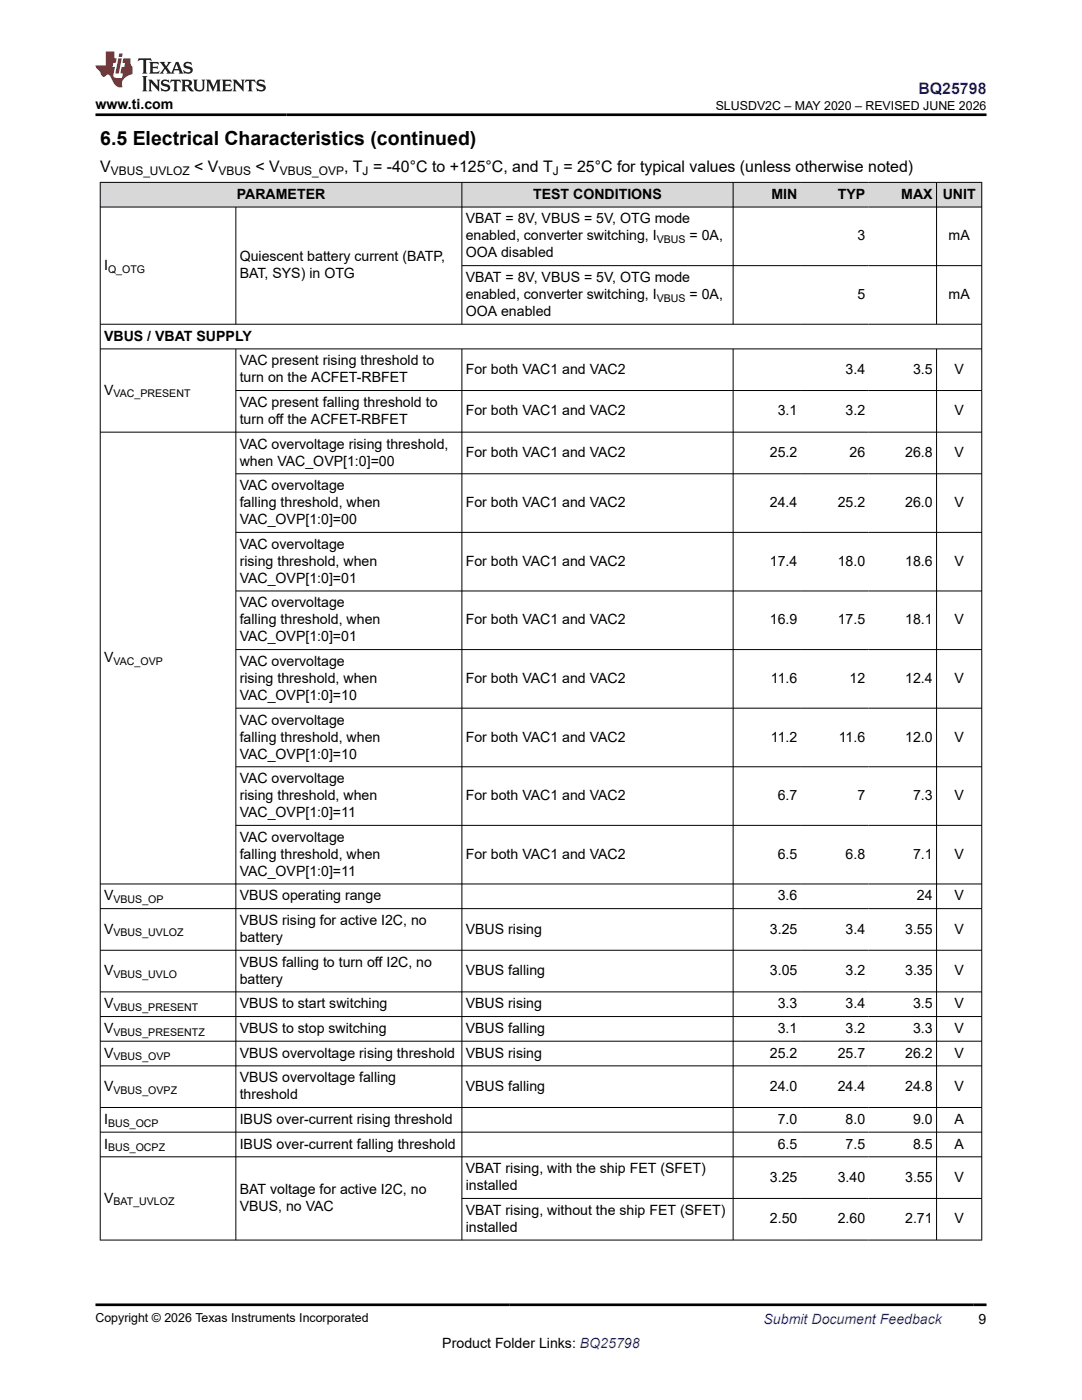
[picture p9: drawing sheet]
<svg xmlns="http://www.w3.org/2000/svg" width="216mm" height="279mm" viewBox="0 0 216 279" stroke-linecap="round" stroke-linejoin="round" font-family="sans-serif">
<defs><g id="words">
<text font-size="3.9" x="20" y="28.8">6.5 Electrical Characteristics (continued)</text>
<text font-size="3.2" fill="#00f" x="183.3" y="18.7">BQ25798</text>
<g font-size="3.2">
<text x="20" y="34.3">V</text>
<text x="38.7" y="34.3">&lt; V</text>
<text x="51" y="34.3">&lt; V</text>
<text x="68.7" y="34.3">, T = -40°C to +125°C, and T = 25°C for typical values (unless otherwise noted)</text>
</g>
<g font-size="2.8">
<text x="19" y="21.8">www.ti.com</text>
<text x="47.2" y="39.7">PARAMETER</text>
<text x="106.4" y="39.7">TEST CONDITIONS</text>
<text x="153.9" y="39.7">MIN</text>
<text x="167.2" y="39.7">TYP</text>
<text x="179.8" y="39.7">MAX</text>
<text x="188.1" y="39.7">UNIT</text>
<text x="92.9" y="44.6">VBAT = 8V, VBUS = 5V, OTG mode</text>
<text x="92.9" y="48">enabled, converter switching, I</text>
<text x="137.6" y="48">= 0A,</text>
<text x="171.1" y="48">3</text>
<text x="189.3" y="48">mA</text>
<text x="20.8" y="53.8">I</text>
<text x="47.8" y="52.1">Quiescent battery current (BATP,</text>
<text x="92.9" y="51.4">OOA disabled</text>
<text x="47.8" y="55.5">BAT, SYS) in OTG</text>
<text x="92.9" y="56.3">VBAT = 8V, VBUS = 5V, OTG mode</text>
<text x="92.9" y="59.7">enabled, converter switching, I</text>
<text x="137.6" y="59.7">= 0A,</text>
<text x="171.1" y="59.7">5</text>
<text x="189.3" y="59.7">mA</text>
<text x="92.9" y="63.1">OOA enabled</text>
<text x="20.8" y="68">VBUS / VBAT SUPPLY</text>
<text x="47.8" y="72.9">VAC present rising threshold to</text>
<text x="47.8" y="76.3">turn on the ACFET-RBFET</text>
<text x="92.9" y="74.6">For both VAC1 and VAC2</text>
<text x="168.7" y="74.6">3.4</text>
<text x="182.2" y="74.6">3.5</text>
<text x="190.4" y="74.6">V</text>
<text x="20.8" y="78.8">V</text>
<text x="47.8" y="81.2">VAC present falling threshold to</text>
<text x="92.9" y="82.9">For both VAC1 and VAC2</text>
<text x="155.2" y="82.9">3.1</text>
<text x="168.7" y="82.9">3.2</text>
<text x="190.4" y="82.9">V</text>
<text x="47.8" y="84.6">turn off the ACFET-RBFET</text>
<text x="47.8" y="89.5">VAC overvoltage rising threshold,</text>
<text x="47.8" y="92.9">when VAC_OVP[1:0]=00</text>
<text x="92.9" y="91.2">For both VAC1 and VAC2</text>
<text x="153.6" y="91.2">25.2</text>
<text x="169.5" y="91.2">26</text>
<text x="180.6" y="91.2">26.8</text>
<text x="190.4" y="91.2">V</text>
<text x="47.8" y="97.8">VAC overvoltage</text>
<text x="47.8" y="101.2">falling threshold, when</text>
<text x="92.9" y="101.2">For both VAC1 and VAC2</text>
<text x="153.6" y="101.2">24.4</text>
<text x="167.1" y="101.2">25.2</text>
<text x="180.6" y="101.2">26.0</text>
<text x="190.4" y="101.2">V</text>
<text x="47.8" y="104.6">VAC_OVP[1:0]=00</text>
<text x="47.8" y="109.5">VAC overvoltage</text>
<text x="47.8" y="112.9">rising threshold, when</text>
<text x="92.9" y="112.9">For both VAC1 and VAC2</text>
<text x="153.6" y="112.9">17.4</text>
<text x="167.1" y="112.9">18.0</text>
<text x="180.6" y="112.9">18.6</text>
<text x="190.4" y="112.9">V</text>
<text x="47.8" y="116.3">VAC_OVP[1:0]=01</text>
<text x="47.8" y="121.2">VAC overvoltage</text>
<text x="47.8" y="124.6">falling threshold, when</text>
<text x="92.9" y="124.6">For both VAC1 and VAC2</text>
<text x="153.6" y="124.6">16.9</text>
<text x="167.1" y="124.6">17.5</text>
<text x="180.6" y="124.6">18.1</text>
<text x="190.4" y="124.6">V</text>
<text x="47.8" y="128">VAC_OVP[1:0]=01</text>
<text x="20.8" y="132.1">V</text>
<text x="47.8" y="132.9">VAC overvoltage</text>
<text x="47.8" y="136.3">rising threshold, when</text>
<text x="92.9" y="136.3">For both VAC1 and VAC2</text>
<text x="153.8" y="136.3">11.6</text>
<text x="169.5" y="136.3">12</text>
<text x="180.6" y="136.3">12.4</text>
<text x="190.4" y="136.3">V</text>
<text x="47.8" y="139.7">VAC_OVP[1:0]=10</text>
<text x="47.8" y="144.6">VAC overvoltage</text>
<text x="47.8" y="148">falling threshold, when</text>
<text x="92.9" y="148">For both VAC1 and VAC2</text>
<text x="153.8" y="148">11.2</text>
<text x="167.4" y="148">11.6</text>
<text x="180.6" y="148">12.0</text>
<text x="190.4" y="148">V</text>
<text x="47.8" y="151.4">VAC_OVP[1:0]=10</text>
<text x="47.8" y="156.3">VAC overvoltage</text>
<text x="47.8" y="159.7">rising threshold, when</text>
<text x="92.9" y="159.7">For both VAC1 and VAC2</text>
<text x="155.2" y="159.7">6.7</text>
<text x="171.1" y="159.7">7</text>
<text x="182.2" y="159.7">7.3</text>
<text x="190.4" y="159.7">V</text>
<text x="47.8" y="163.1">VAC_OVP[1:0]=11</text>
<text x="47.8" y="168">VAC overvoltage</text>
<text x="47.8" y="171.4">falling threshold, when</text>
<text x="92.9" y="171.4">For both VAC1 and VAC2</text>
<text x="155.2" y="171.4">6.5</text>
<text x="168.7" y="171.4">6.8</text>
<text x="182.2" y="171.4">7.1</text>
<text x="190.4" y="171.4">V</text>
<text x="20.8" y="179.7">V</text>
<text x="47.8" y="174.8">VAC_OVP[1:0]=11</text>
<text x="47.8" y="179.7">VBUS operating range</text>
<text x="155.2" y="179.7">3.6</text>
<text x="183" y="179.7">24</text>
<text x="190.4" y="179.7">V</text>
<text x="47.8" y="184.6">VBUS rising for active I2C, no</text>
<text x="20.8" y="186.3">V</text>
<text x="47.8" y="188">battery</text>
<text x="92.9" y="186.3">VBUS rising</text>
<text x="153.6" y="186.3">3.25</text>
<text x="168.7" y="186.3">3.4</text>
<text x="180.6" y="186.3">3.55</text>
<text x="190.4" y="186.3">V</text>
<text x="20.8" y="194.6">V</text>
<text x="47.8" y="192.9">VBUS falling to turn off I2C, no</text>
<text x="47.8" y="196.3">battery</text>
<text x="92.9" y="194.6">VBUS falling</text>
<text x="153.6" y="194.6">3.05</text>
<text x="168.7" y="194.6">3.2</text>
<text x="180.6" y="194.6">3.35</text>
<text x="190.4" y="194.6">V</text>
<text x="20.8" y="201.2">V</text>
<text x="47.8" y="201.2">VBUS to start switching</text>
<text x="92.9" y="201.2">VBUS rising</text>
<text x="155.2" y="201.2">3.3</text>
<text x="168.7" y="201.2">3.4</text>
<text x="182.2" y="201.2">3.5</text>
<text x="190.4" y="201.2">V</text>
<text x="20.8" y="206.1">V</text>
<text x="47.8" y="206.1">VBUS to stop switching</text>
<text x="92.9" y="206.1">VBUS falling</text>
<text x="155.2" y="206.1">3.1</text>
<text x="168.7" y="206.1">3.2</text>
<text x="182.2" y="206.1">3.3</text>
<text x="190.4" y="206.1">V</text>
<text x="20.8" y="211.1">V</text>
<text x="47.8" y="211.1">VBUS overvoltage rising threshold</text>
<text x="47.8" y="216">VBUS overvoltage falling</text>
<text x="92.9" y="211.1">VBUS rising</text>
<text x="153.6" y="211.1">25.2</text>
<text x="167.1" y="211.1">25.7</text>
<text x="180.6" y="211.1">26.2</text>
<text x="190.4" y="211.1">V</text>
<text x="20.8" y="217.7">V</text>
<text x="47.8" y="219.4">threshold</text>
<text x="92.9" y="217.7">VBUS falling</text>
<text x="153.6" y="217.7">24.0</text>
<text x="167.1" y="217.7">24.4</text>
<text x="180.6" y="217.7">24.8</text>
<text x="190.4" y="217.7">V</text>
<text x="20.8" y="224.3">I</text>
<text x="47.8" y="224.3">IBUS over-current rising threshold</text>
<text x="155.2" y="224.3">7.0</text>
<text x="168.7" y="224.3">8.0</text>
<text x="182.2" y="224.3">9.0</text>
<text x="190.4" y="224.3">A</text>
<text x="20.8" y="229.2">I</text>
<text x="47.8" y="229.2">IBUS over-current falling threshold</text>
<text x="155.2" y="229.2">6.5</text>
<text x="168.7" y="229.2">7.5</text>
<text x="182.2" y="229.2">8.5</text>
<text x="190.4" y="229.2">A</text>
<text x="20.8" y="240">V</text>
<text x="47.8" y="238.3">BAT voltage for active I2C, no</text>
<text x="92.9" y="234.1">VBAT rising, with the ship FET (SFET)</text>
<text x="92.9" y="237.5">installed</text>
<text x="153.6" y="235.8">3.25</text>
<text x="167.1" y="235.8">3.40</text>
<text x="180.6" y="235.8">3.55</text>
<text x="190.4" y="235.8">V</text>
<text x="47.8" y="241.7">VBUS, no VAC</text>
<text x="92.9" y="242.4">VBAT rising, without the ship FET (SFET)</text>
<text x="92.9" y="245.8">installed</text>
<text x="153.6" y="244.1">2.50</text>
<text x="167.1" y="244.1">2.60</text>
<text x="180.6" y="244.1">2.71</text>
<text x="190.4" y="244.1">V</text>
<text x="88.3" y="269">Product Folder Links: BQ25798</text>
<text x="195.3" y="264.2">9</text>
</g>
<text font-size="2.8" fill="#00f" x="152.4" y="264.2">Submit Document Feedback</text>
<g font-size="2.5">
<text x="142.8" y="21.9">SLUSDV2C – MAY 2020 – REVISED JUNE 2026</text>
<text x="19" y="263.9">Copyright © 2026 Texas Instruments Incorporated</text>
</g>
<g font-size="2.4">
<text x="22.1" y="34.9">VBUS_UVLOZ</text>
<text x="43.6" y="34.9">VBUS</text>
<text x="55.8" y="34.9">VBUS_OVP</text>
<text x="72.4" y="34.9">J</text>
<text x="110.3" y="34.9">J</text>
</g>
<g font-size="2.1">
<text x="131.1" y="48.5">VBUS</text>
<text x="21.6" y="54.4">Q_OTG</text>
<text x="131.1" y="60.2">VBUS</text>
<text x="22.6" y="79.3">VAC_PRESENT</text>
<text x="22.6" y="132.7">VAC_OVP</text>
<text x="22.6" y="180.3">VBUS_OP</text>
<text x="22.6" y="186.9">VBUS_UVLOZ</text>
<text x="22.6" y="195.2">VBUS_UVLO</text>
<text x="22.6" y="201.8">VBUS_PRESENT</text>
<text x="22.6" y="206.7">VBUS_PRESENTZ</text>
<text x="22.6" y="211.6">VBUS_OVP</text>
<text x="22.6" y="218.2">VBUS_OVPZ</text>
<text x="21.6" y="224.9">BUS_OCP</text>
<text x="21.6" y="229.8">BUS_OCPZ</text>
<text x="22.6" y="240.6">BAT_UVLOZ</text>
</g>
</g></defs>
<g fill="#d8d8d8">
<path d="M20 36.4h175.9v4.9h-175.9z" fill-rule="evenodd"/>
<path d="M20.1 36.5h72v4.8h-72z" fill-rule="evenodd"/>
<path d="M92.2 36.5h54v4.8h-54z" fill-rule="evenodd"/>
<path d="M146.3 36.5h13.5v4.8h-13.5z" fill-rule="evenodd"/>
<path d="M159.8 36.5h13.5v4.8h-13.5z" fill-rule="evenodd"/>
<path d="M173.3 36.5h13.5v4.8h-13.5z" fill-rule="evenodd"/>
<path d="M186.9 36.5h8.9v4.8h-8.9z" fill-rule="evenodd"/>
</g>
<g fill="none" stroke="#000" stroke-width=".2">
<path d="M19.9 36.4h176.1M20 36.3v211.2M92.2 36.3v28.5M146.3 36.3v28.5M186.9 36.3v28.5M195.9 36.3v211.2M19.9 41.3h176.1M47.1 41.3v23.5M92.2 53h103.8M19.9 64.7h176.1M19.9 69.6h176.1M47.1 69.6v177.9"/>
<path d="M47.1 77.9h148.9M92.2 69.6v177.9M146.3 69.6v177.9M186.9 69.6v177.9M47.1 94.6h148.9M196 86.2h-176.1M47.1 106.2h148.9M47.1 117.9h148.9M47.1 129.6h148.9M47.1 141.3h148.9M47.1 153h148.9M19.9 176.4h176.1"/>
<path d="M47.1 164.7h148.9M19.9 181.3h176.1M19.9 189.6h176.1M19.9 198h176.1M19.9 202.9h176.1M19.9 207.8h176.1M19.9 212.7h176.1M19.9 221h176.1M19.9 225.9h176.1M19.9 230.9h176.1M92.2 239.2h103.8M196 247.5h-176.1"/>
</g>
<path d="M27.7 11.6l-.2 .6 .5-.2h.6v.1v2.2l-.2 .4h1l-.2-.4v-2.2v-.1h.5l.5 .2-.1-.6zM29.8 12.4l.2 .3v1.6l-.2 .4h1.9l.1-.6a1.08 1.08 0 0 1-1.3 .2v-.7h.6l.4 .2v-.7l-.4 .2h-.6v-.5l.2-.2a1 1 0 0 1 1 .3l-.1-.5zM31.8 12.4l1 1.1-1 1.2h.9l-.2-.2 .4-.8 .5 .8-.2 .2h1.6l-.2-.2 .1-.5h1l.1 .5-.1 .2h.9l-.2-.4-.8-1.9h-.5l-1 2.1-.8-1.1 .9-1h-.8l.2 .2-.5 .6-.3-.6 .1-.2zM35.2 12.8l.4 1h-.8zM36.8 12.5a.65 .65 0 0 0-.2 .7 .65 .65 0 0 0 .6 .5l.7 .1 .1 .3a.79 .79 0 0 1-.7 .4 .79 .79 0 0 1-.7-.5l.1 .7 .2-.1a.93 .93 0 0 0 1.1 0 .93 .93 0 0 0 .4-.9 1.46 1.46 0 0 0-1.2-.6l-.1-.3a1.09 1.09 0 0 1 1.2 .2l-.2-.6-.1 .1-.6-.2zM28.4 15.2l.2 .4v2.2l-.2 .4h1l-.2-.4v-2.2l.2-.4zM29.6 15.9l.2 .4v1.5l-.2 .4h.8l-.3-.4v-1.3l1.7 1.8v-2l.2-.4h-.8l.2 .2 .1 1.1-1.2-1.3zM32.3 16a.65 .65 0 0 0-.2 .8 .65 .65 0 0 0 .7 .4l.6 .2 .1 .2a.79 .79 0 0 1-.7 .4 .79 .79 0 0 1-.7-.5l.1 .7 .2-.1a.93 .93 0 0 0 1.1 .1 .93 .93 0 0 0 .4-1 1.46 1.46 0 0 0-1.2-.5l-.1-.4a1.09 1.09 0 0 1 1.2 .2l-.2-.6-.1 .1-.6-.1zM34.1 15.9l-.1 .6a.63 .63 0 0 1 .7-.3l.1 1.6-.3 .4h1l-.2-.4v-1.6a.66 .66 0 0 1 .8 .3l-.1-.6zM36.2 15.9l.2 .4v1.5l-.2 .4h.9l-.2-.2v-.7h.5l.1 .2a.79 .79 0 0 0 1.2 .6l-1-.9a.61 .61 0 0 0 .6-.6 .61 .61 0 0 0-.5-.7zM36.9 16.2h.2a.47 .47 0 0 1 .5 .1 .47 .47 0 0 1 .1 .5l-.2 .1-.6 .1zM38.5 15.9l.2 .2a2.27 2.27 0 0 0 .4 2 1.04 1.04 0 0 0 1.7-.7v-1.3l.2-.2h-.8l.2 .4v1.1a.6 .6 0 0 1-.6 .6 .6 .6 0 0 1-.6-.6v-1.1l.3-.4zM41.1 15.9l.2 .4v1.5l-.2 .4h.7l-.2-.4v-1.4l.9 1.9 .8-1.9v1.4l-.2 .4h1l-.3-.4v-1.5l.3-.4h-.8l-.7 1.5-.7-1.5zM44.3 15.9l.2 .4v1.5l-.2 .4h1.9l.1-.6a1.09 1.09 0 0 1-1.3 .2v-.7h.6l.4 .2v-.6l-.4 .2h-.6v-.6l.2-.1a1.01 1.01 0 0 1 1 .3l-.1-.6zM46.4 15.9l.3 .4v1.5l-.3 .4h.8l-.2-.4v-1.3l1.6 1.8v-2l.2-.4h-.7l.2 .2v1.1l-1.2-1.3zM49 15.9l-.1 .6a.63 .63 0 0 1 .8-.3v1.6l-.3 .4h1l-.2-.4v-1.6a.66 .66 0 0 1 .8 .3l-.1-.6zM51.4 16a.65 .65 0 0 0-.2 .8 .65 .65 0 0 0 .6 .4l.6 .2 .2 .2a.79 .79 0 0 1-.8 .4 .79 .79 0 0 1-.6-.5l.1 .7 .2-.1a.93 .93 0 0 0 1 .1 .93 .93 0 0 0 .5-1 1.46 1.46 0 0 0-1.3-.5l-.1-.4a1.09 1.09 0 0 1 1.3 .2l-.2-.6-.2 .1-.5-.1z" fill="#231f20"/>
<path d="M21.1 10.3v2.7h-2.1l.1 .4 .9 1a.95 .95 0 0 0 .9 .9 .59 .59 0 0 1 .6-.4 .59 .59 0 0 1 .5 .3l.4 .8a1.59 1.59 0 0 0 2.1 1.4 1.61 1.61 0 0 1 1-2.3l1-.3-.1-1.5a1.59 1.59 0 0 1-.4-1.7h-1.4l-.2 .9h.5l-.1 .9h-.5l-.2 .9v.3l.4 .1-.2 .9h-.6a.73 .73 0 0 1-1.1-.7l.3-1.5h-.5l.2-.9h.5l.2-.9h-.5v-1.3zM23.6 11.6l-.6 3.1h.7l.6-3.1zM23.8 10.7l-.1 .6h.7l.1-.6z" fill="#ed1c24"/>
<path d="M19 22.9h177.8M19 260.4h177.8" fill="none" stroke="#000" stroke-width=".53"/>
<use href="#words"/>
</svg>
